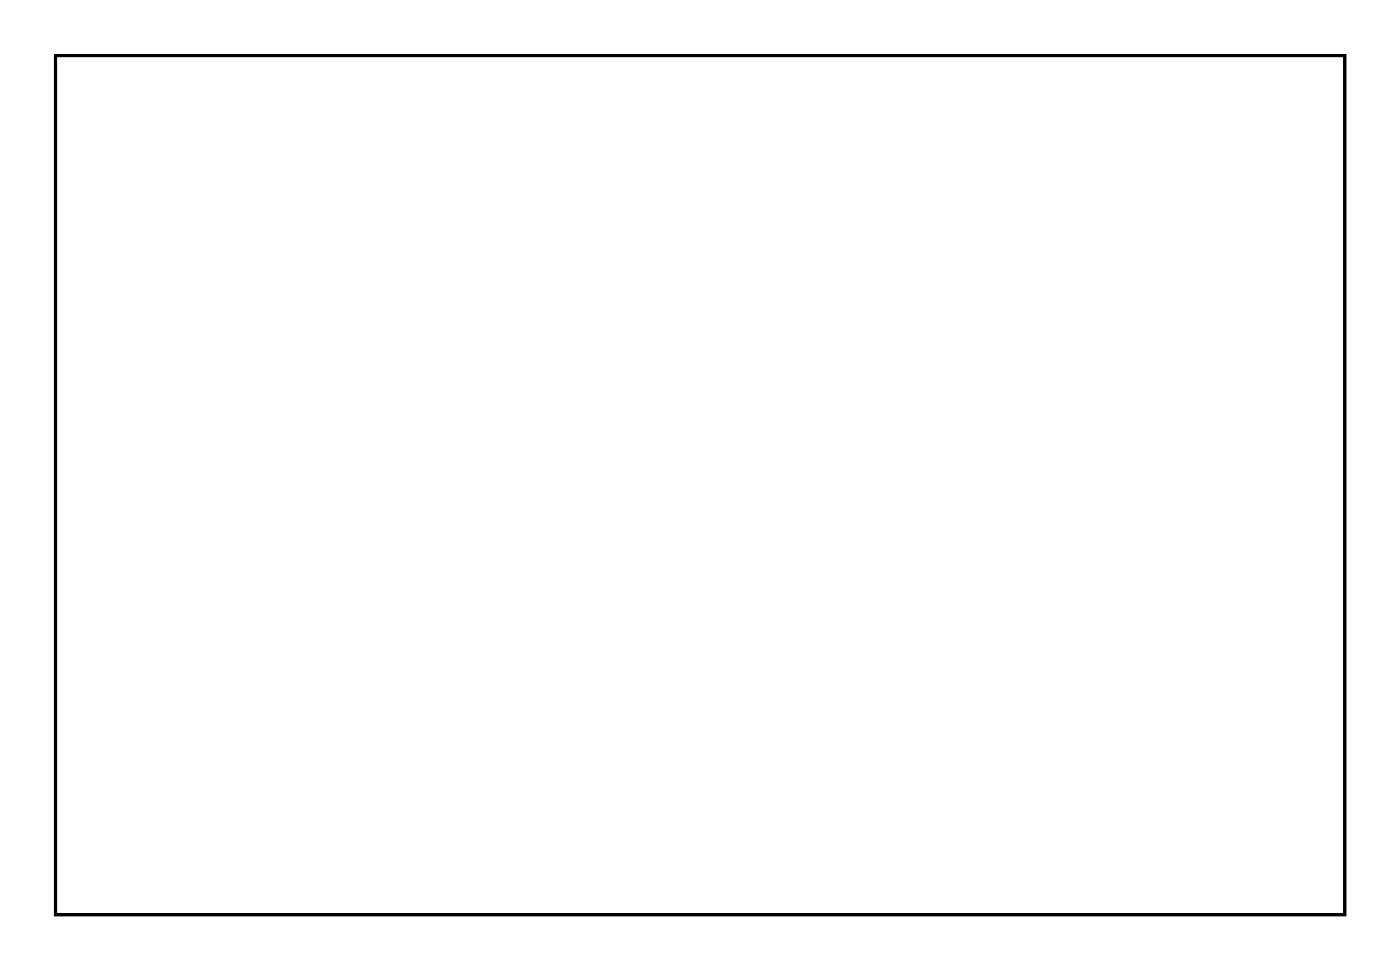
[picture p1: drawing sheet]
<svg xmlns="http://www.w3.org/2000/svg" width="92mm" height="63mm" viewBox="0 0 92 63" stroke-linecap="round" stroke-linejoin="round" font-family="sans-serif">
<path d="M3.6 3.6h84.5v56.3h-84.5z" fill="none" stroke="#000" stroke-width=".2"/>
<path d="M3.6 3.6h84.5v56.3h-84.5z" fill="none" stroke="#000" stroke-width=".07"/>
<circle cx="25.1" cy="49.8" r=".7" fill="#fff"/>
<circle cx="25.1" cy="49.8" r=".7" fill="none" stroke="#fff" stroke-width=".76" stroke-linecap="butt"/>
<circle cx="31.6" cy="49.8" r=".7" fill="#fff"/>
<circle cx="31.6" cy="49.8" r=".7" fill="none" stroke="#fff" stroke-width=".76" stroke-linecap="butt"/>
<circle cx="25.1" cy="54.3" r=".7" fill="#fff"/>
<circle cx="25.1" cy="54.3" r=".7" fill="none" stroke="#fff" stroke-width=".76" stroke-linecap="butt"/>
<circle cx="31.6" cy="54.3" r=".7" fill="#fff"/>
<circle cx="31.6" cy="54.3" r=".7" fill="none" stroke="#fff" stroke-width=".76" stroke-linecap="butt"/>
<circle cx="40.3" cy="49.8" r=".7" fill="#fff"/>
<circle cx="40.3" cy="49.8" r=".7" fill="none" stroke="#fff" stroke-width=".76" stroke-linecap="butt"/>
<circle cx="46.8" cy="49.8" r=".7" fill="#fff"/>
<circle cx="46.8" cy="49.8" r=".7" fill="none" stroke="#fff" stroke-width=".76" stroke-linecap="butt"/>
<circle cx="40.3" cy="54.3" r=".7" fill="#fff"/>
<circle cx="40.3" cy="54.3" r=".7" fill="none" stroke="#fff" stroke-width=".76" stroke-linecap="butt"/>
<circle cx="46.8" cy="54.3" r=".7" fill="#fff"/>
<circle cx="46.8" cy="54.3" r=".7" fill="none" stroke="#fff" stroke-width=".76" stroke-linecap="butt"/>
<circle cx="55.6" cy="49.8" r=".7" fill="#fff"/>
<circle cx="55.6" cy="49.8" r=".7" fill="none" stroke="#fff" stroke-width=".76" stroke-linecap="butt"/>
<circle cx="62.1" cy="49.8" r=".7" fill="#fff"/>
<circle cx="62.1" cy="49.8" r=".7" fill="none" stroke="#fff" stroke-width=".76" stroke-linecap="butt"/>
<circle cx="55.6" cy="54.3" r=".7" fill="#fff"/>
<circle cx="55.6" cy="54.3" r=".7" fill="none" stroke="#fff" stroke-width=".76" stroke-linecap="butt"/>
<circle cx="62.1" cy="54.3" r=".7" fill="#fff"/>
<circle cx="62.1" cy="54.3" r=".7" fill="none" stroke="#fff" stroke-width=".76" stroke-linecap="butt"/>
<circle cx="70.8" cy="49.8" r=".7" fill="#fff"/>
<circle cx="70.8" cy="49.8" r=".7" fill="none" stroke="#fff" stroke-width=".76" stroke-linecap="butt"/>
<circle cx="77.3" cy="49.8" r=".7" fill="#fff"/>
<circle cx="77.3" cy="49.8" r=".7" fill="none" stroke="#fff" stroke-width=".76" stroke-linecap="butt"/>
<circle cx="70.8" cy="54.3" r=".7" fill="#fff"/>
<circle cx="70.8" cy="54.3" r=".7" fill="none" stroke="#fff" stroke-width=".76" stroke-linecap="butt"/>
<circle cx="77.3" cy="54.3" r=".7" fill="#fff"/>
<circle cx="77.3" cy="54.3" r=".7" fill="none" stroke="#fff" stroke-width=".76" stroke-linecap="butt"/>
<circle cx="27.6" cy="34.6" r=".6" fill="#fff"/>
<circle cx="27.6" cy="34.6" r=".6" fill="none" stroke="#fff" stroke-width=".65" stroke-linecap="butt"/>
<path d="M27 34h1.2v1.2h-1.2z" fill="#fff"/>
<path d="M27 34h1.2v1.2h-1.2z" fill="none" stroke="#fff" stroke-width=".65" stroke-linecap="butt"/>
<circle cx="27.6" cy="37.1" r=".6" fill="#fff"/>
<circle cx="27.6" cy="37.1" r=".6" fill="none" stroke="#fff" stroke-width=".65" stroke-linecap="butt"/>
<circle cx="42.9" cy="34.6" r=".6" fill="#fff"/>
<circle cx="42.9" cy="34.6" r=".6" fill="none" stroke="#fff" stroke-width=".65" stroke-linecap="butt"/>
<path d="M42.3 34h1.2v1.2h-1.2z" fill="#fff"/>
<path d="M42.3 34h1.2v1.2h-1.2z" fill="none" stroke="#fff" stroke-width=".65" stroke-linecap="butt"/>
<circle cx="42.9" cy="37.1" r=".6" fill="#fff"/>
<circle cx="42.9" cy="37.1" r=".6" fill="none" stroke="#fff" stroke-width=".65" stroke-linecap="butt"/>
<circle cx="58.1" cy="34.6" r=".6" fill="#fff"/>
<circle cx="58.1" cy="34.6" r=".6" fill="none" stroke="#fff" stroke-width=".65" stroke-linecap="butt"/>
<path d="M57.5 34h1.2v1.2h-1.2z" fill="#fff"/>
<path d="M57.5 34h1.2v1.2h-1.2z" fill="none" stroke="#fff" stroke-width=".65" stroke-linecap="butt"/>
<circle cx="58.1" cy="37.1" r=".6" fill="#fff"/>
<circle cx="58.1" cy="37.1" r=".6" fill="none" stroke="#fff" stroke-width=".65" stroke-linecap="butt"/>
<circle cx="73.4" cy="34.6" r=".6" fill="#fff"/>
<circle cx="73.4" cy="34.6" r=".6" fill="none" stroke="#fff" stroke-width=".65" stroke-linecap="butt"/>
<path d="M72.8 34h1.2v1.2h-1.2z" fill="#fff"/>
<path d="M72.8 34h1.2v1.2h-1.2z" fill="none" stroke="#fff" stroke-width=".65" stroke-linecap="butt"/>
<circle cx="73.4" cy="37.1" r=".6" fill="#fff"/>
<circle cx="73.4" cy="37.1" r=".6" fill="none" stroke="#fff" stroke-width=".65" stroke-linecap="butt"/>
<path d="M9.1 11h1.5v1.5h-1.5z" fill="#fff"/>
<path d="M9.1 11h1.5v1.5h-1.5z" fill="none" stroke="#fff" stroke-width=".76" stroke-linecap="butt"/>
<circle cx="9.8" cy="11.7" r=".74" fill="#fff"/>
<circle cx="9.8" cy="11.7" r=".74" fill="none" stroke="#fff" stroke-width=".76" stroke-linecap="butt"/>
<circle cx="7.3" cy="11.7" r=".74" fill="#fff"/>
<circle cx="7.3" cy="11.7" r=".74" fill="none" stroke="#fff" stroke-width=".76" stroke-linecap="butt"/>
</svg>
